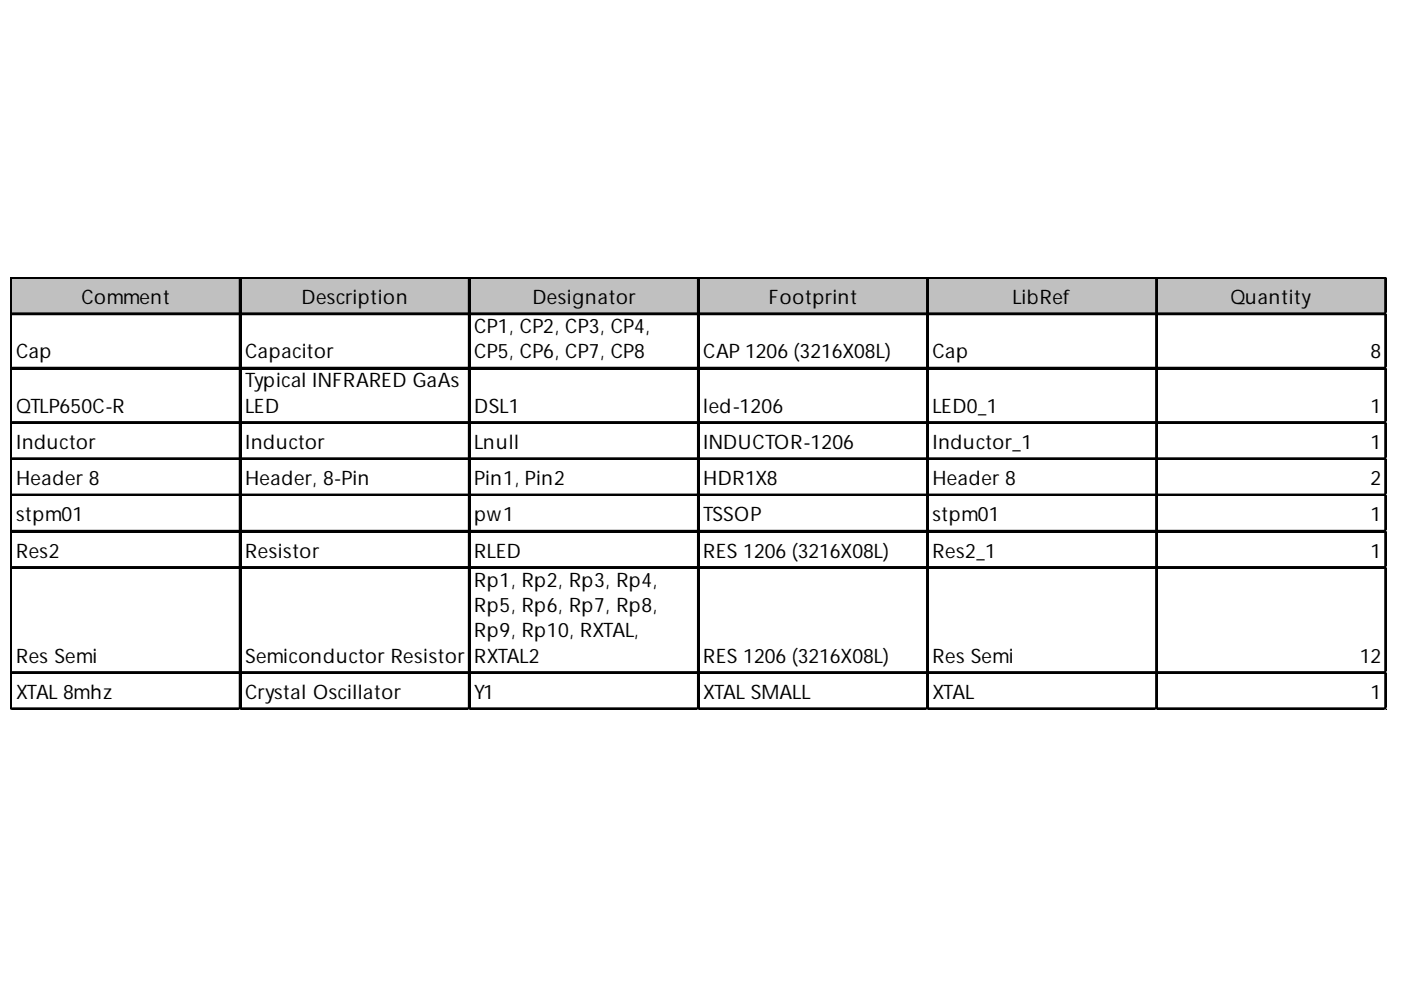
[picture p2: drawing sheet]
<svg xmlns="http://www.w3.org/2000/svg" width="297mm" height="210mm" viewBox="0 0 297 210" stroke-linecap="round" stroke-linejoin="round" font-family="sans-serif">
<defs><g id="words">
<g font-size="4.2">
<text x="17.3" y="64.5">Comment</text>
<text x="63.9" y="64.5">Description</text>
<text x="112.9" y="64.5">Designator</text>
<text x="163" y="64.5">Footprint</text>
<text x="214.6" y="64.5">LibRef</text>
<text x="260.9" y="64.5">Quantity</text>
<text x="100.5" y="70.6">CP1, CP2, CP3, CP4,</text>
<text x="3.4" y="76">Cap</text>
<text x="52" y="76">Capacitor</text>
<text x="100.5" y="76">CP5, CP6, CP7, CP8</text>
<text x="149.1" y="76">CAP1206 (3216X08L)</text>
<text x="197.7" y="76">Cap</text>
<text x="290.6" y="76">8</text>
<text x="52" y="82.1">Typical INFRARED GaAs</text>
<text x="3.4" y="87.5">QTLP650C-R</text>
<text x="52" y="87.5">LED</text>
<text x="100.5" y="87.5">DSL1</text>
<text x="149.1" y="87.5">led-1206</text>
<text x="197.7" y="87.5">LED0_1</text>
<text x="290.6" y="87.5">1</text>
<text x="3.4" y="95.2">Inductor</text>
<text x="52" y="95.2">Inductor</text>
<text x="100.5" y="95.2">Lnull</text>
<text x="149.1" y="95.2">INDUCTOR-1206</text>
<text x="197.7" y="95.2">Inductor_1</text>
<text x="290.6" y="95.2">1</text>
<text x="3.4" y="102.9">Header8</text>
<text x="52" y="102.9">Header, 8-Pin</text>
<text x="100.5" y="102.9">Pin1, Pin2</text>
<text x="149.1" y="102.9">HDR1X8</text>
<text x="197.7" y="102.9">Header8</text>
<text x="290.6" y="102.9">2</text>
<text x="3.4" y="110.6">stpm01</text>
<text x="100.5" y="110.6">pw1</text>
<text x="149.1" y="110.6">TSSOP</text>
<text x="197.7" y="110.6">stpm01</text>
<text x="290.6" y="110.6">1</text>
<text x="3.4" y="118.2">Res2</text>
<text x="52" y="118.2">Resistor</text>
<text x="100.5" y="118.2">RLED</text>
<text x="149.1" y="118.2">RES1206 (3216X08L)</text>
<text x="197.7" y="118.2">Res2_1</text>
<text x="290.6" y="118.2">1</text>
<text x="100.5" y="124.4">Rp1, Rp2, Rp3, Rp4,</text>
<text x="100.5" y="129.8">Rp5, Rp6, Rp7, Rp8,</text>
<text x="100.5" y="135.1">Rp9, Rp10, RXTAL,</text>
<text x="3.4" y="140.5">ResSemi</text>
<text x="52" y="140.5">SemiconductorResistor</text>
<text x="100.5" y="140.5">RXTAL2</text>
<text x="149.1" y="140.5">RES1206 (3216X08L)</text>
<text x="197.7" y="140.5">ResSemi</text>
<text x="288.3" y="140.5">12</text>
<text x="3.4" y="148.2">XTAL8mhz</text>
<text x="52" y="148.2">Crystal Oscillator</text>
<text x="100.5" y="148.2">Y1</text>
<text x="149.1" y="148.2">XTALSMALL</text>
<text x="197.7" y="148.2">XTAL</text>
<text x="290.6" y="148.2">1</text>
</g>
</g></defs>
<path d="M2.6 59.1h291.4v7.7h-291.4z" fill="#c0c0c0"/>
<g fill="none" stroke="#000" stroke-width=".38">
<path d="M2.2 58.7v91.9M2.6 58.7h291.4M2.6 58.9h291.4M50.8 59.1v91.5M99.4 59.1v91.5M148 59.1v91.5M196.5 59.1v91.5M245.1 59.1v91.5M293.7 59.1v91.5M2.6 66.4h291.4M2.6 66.6h291.4M2.6 77.9h291.4"/>
<path d="M2.6 78.1h291.4M2.6 89.5h291.4M2.6 89.7h291.4M2.6 97.2h291.4M2.6 97.3h291.4M2.6 104.8h291.4M2.6 105h291.4M2.6 112.5h291.4M2.6 112.7h291.4M2.6 120.2h291.4M2.6 120.4h291.4M2.6 142.5h291.4"/>
<path d="M2.6 142.7h291.4M2.6 150.2h291.4M2.6 150.4h291.4"/>
</g>
<path d="M2.4 58.7v91.9M51 59.1v91.5M99.6 59.1v91.5M148.1 59.1v91.5M196.7 59.1v91.5M245.3 59.1v91.5" fill="none" stroke="#000" stroke-width=".39"/>
<path d="M293.9 59.1v91.5" fill="none" stroke="#000" stroke-width=".36"/>
<use href="#words"/>
</svg>
